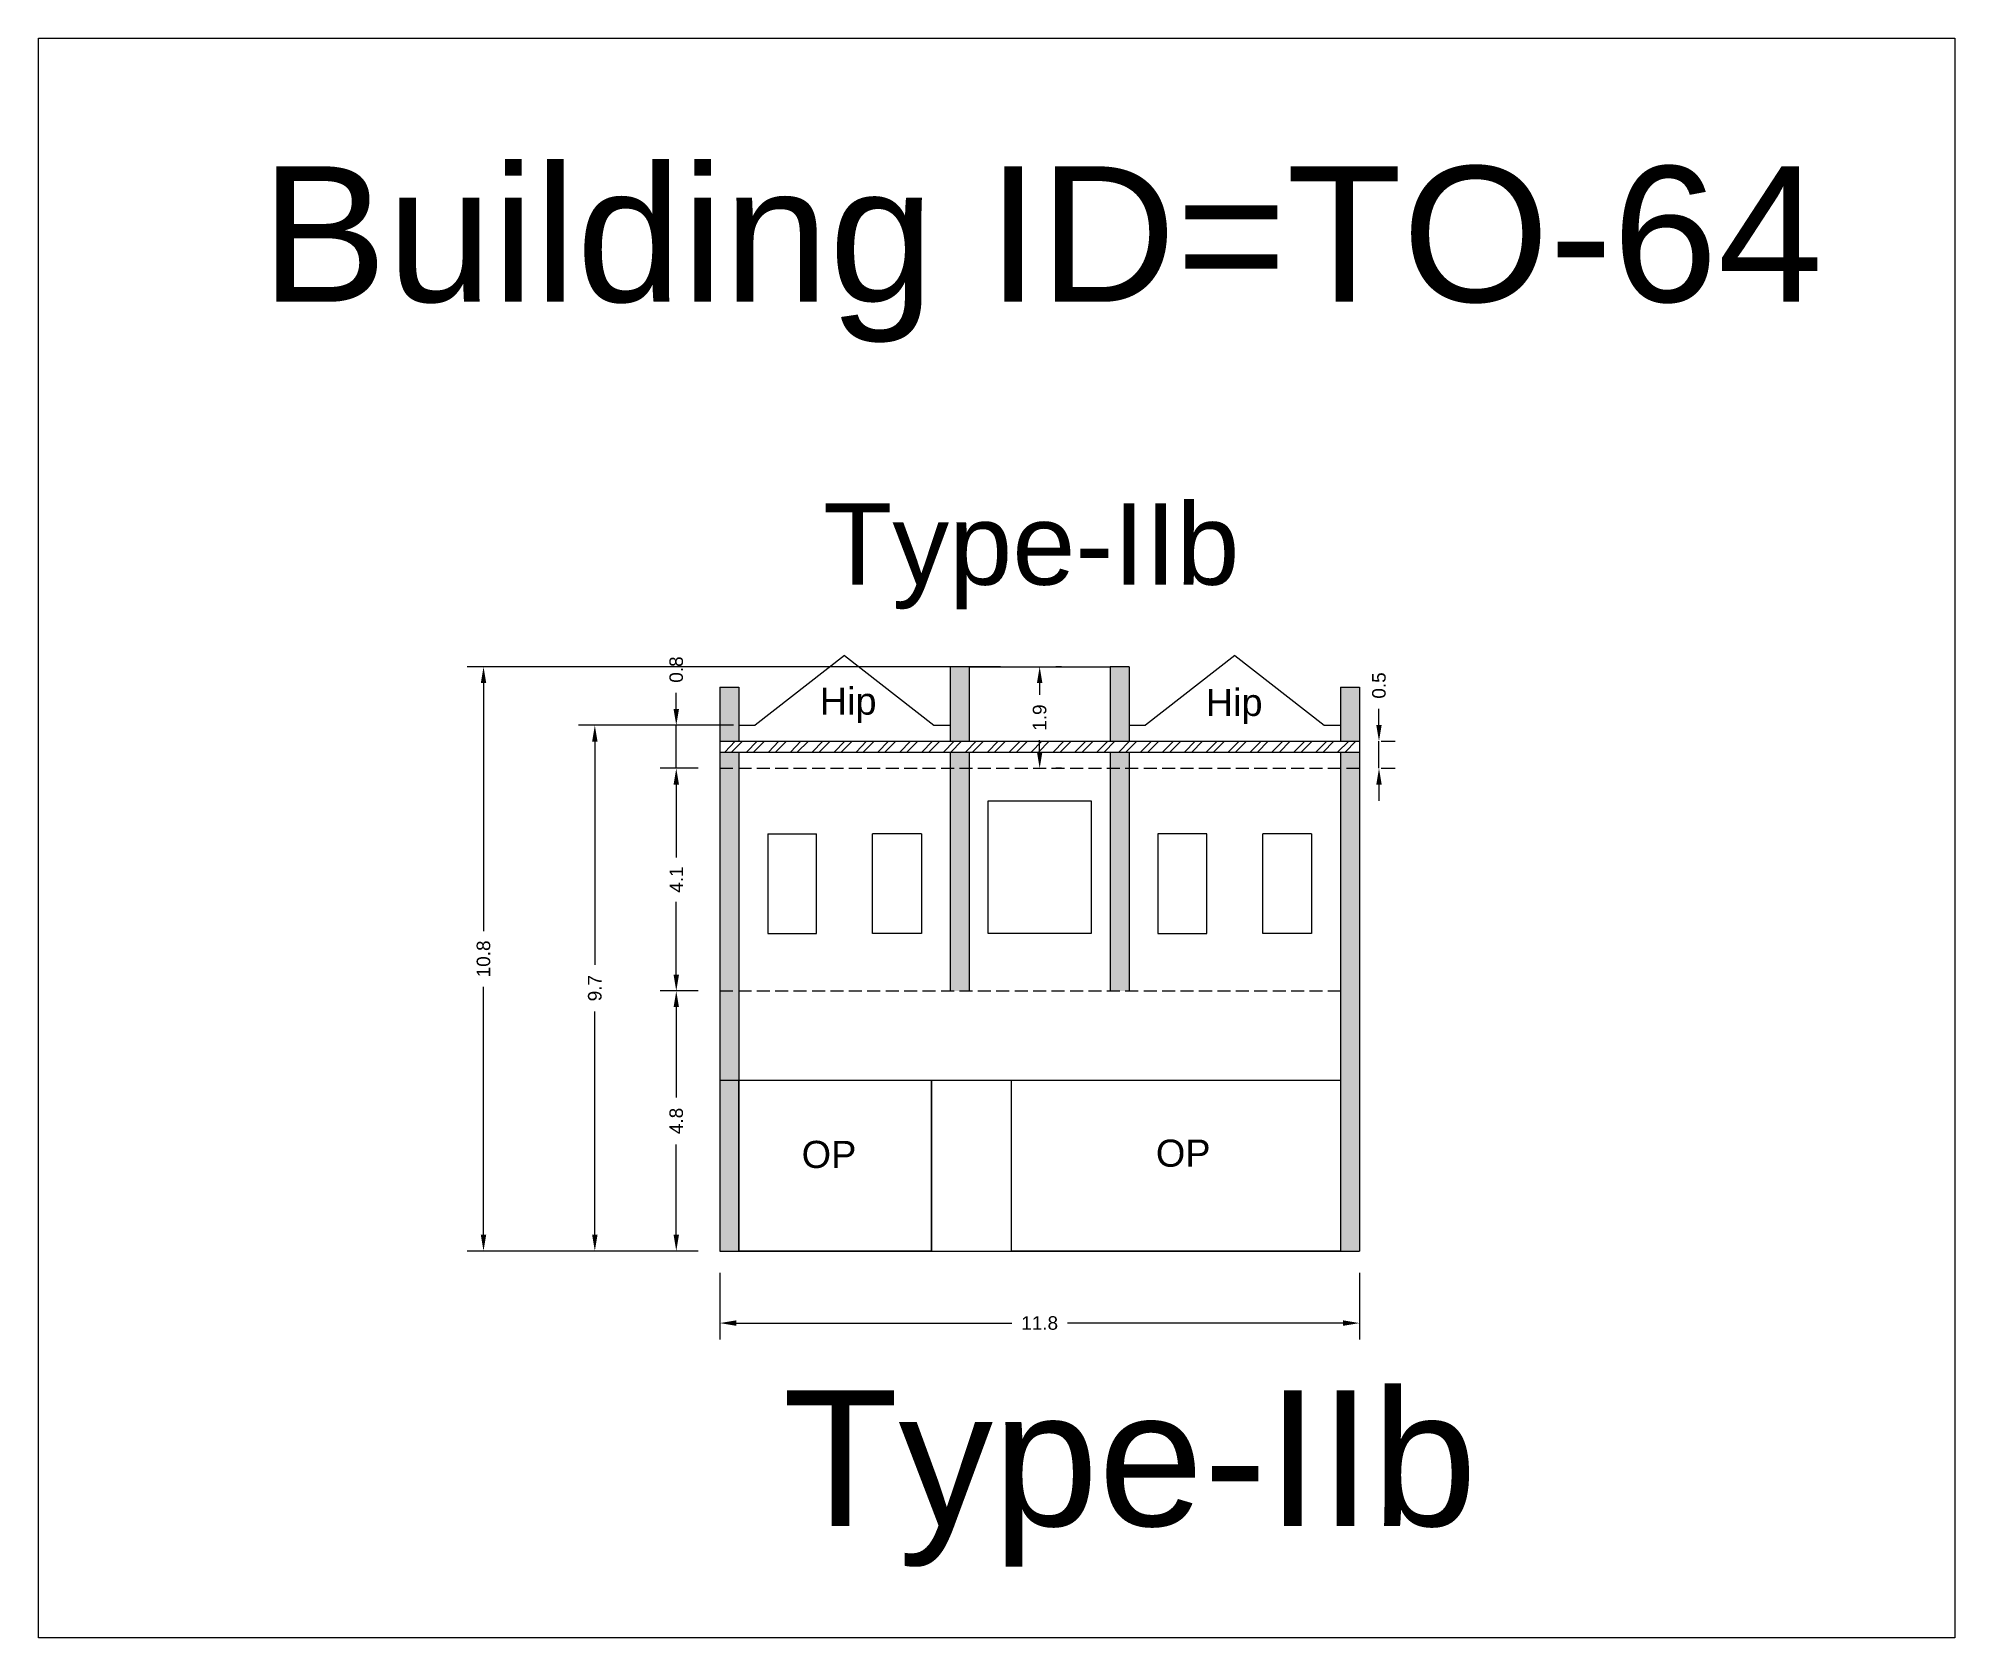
# Model space of a CAD drawing. Header units: metres. Extents: x 3416649 to 3417130, y -6713042 to -6712690.
# Drawn here: x 3416794.25 to 3416829.61, y -6713003.67 to -6712974.16 of the extents above; entities that cross this region are included whole.
import ezdxf

# ---------------------------------------------------------------- set-up
doc = ezdxf.new("R2010")
doc.units = ezdxf.units.M
doc.linetypes.add('ACAD_ISO02W100', pattern=[15, 12, -3])
doc.layers.add('Dotted', color=7, linetype='ACAD_ISO02W100', plot=False)
doc.styles.get("Standard").update_dxf_attribs({"font": 'arial.ttf'})
doc.dimstyles.new('ISO-25', dxfattribs={"dimtxt": 0.25, "dimasz": 0.3, "dimexe": 0.3, "dimexo": 0.4, "dimgap": 0.2, "dimtad": 0, "dimdec": 1, "dimdsep": 46, "dimtxsty": 'Standard', "dimcen": 2.5, "dimadec": 0, "dimazin": 0, "dimtfac": 1, "dimtdec": 1, "dimtmove": 0, "dimatfit": 3, "dimfxl": 1, "dimarcsym": 0})

# ---------------------------------------------------------------- blocks, each defined once
blk = doc.blocks.new('*D502')
at = {"color": 0, "lineweight": -2, "transparency": 16777216}
for p, q in [((3416806.423, -6712987.629), (3416805.718, -6712987.629)), ((3416806.018, -6712987.929), (3416806.018, -6712989.274)), ((3416806.018, -6712991.435), (3416806.018, -6712990.091)), ((3416806.423, -6712991.735), (3416805.718, -6712991.735))]:
    blk.add_line(p, q, dxfattribs=at)
at = {"color": 0, "transparency": 16777216}
for points in [[(3416805.968, -6712987.929), (3416806.068, -6712987.929), (3416806.018, -6712987.629)], [(3416805.968, -6712991.435), (3416806.068, -6712991.435), (3416806.018, -6712991.735)]]:
    blk.add_solid(points, dxfattribs=at)
at = {"layer": 'Defpoints', "color": 0, "transparency": 16777216}
for p in [(3416806.018, -6712987.629), (3416806.823, -6712987.629), (3416806.823, -6712991.735)]:
    blk.add_point(p, dxfattribs=at)
at = {"color": 0, "transparency": 16777216, "insert": (3416806.018, -6712989.682), "char_height": 0.25, "attachment_point": 5, "rotation": 90}
blk.add_mtext('4.1', dxfattribs=at)
blk = doc.blocks.new('*D503')
at = {"color": 0, "lineweight": -2, "transparency": 16777216}
for p, q in [((3416806.423, -6712991.735), (3416805.718, -6712991.735)), ((3416806.018, -6712992.035), (3416806.018, -6712993.702)), ((3416806.018, -6712996.235), (3416806.018, -6712994.568)), ((3416806.423, -6712996.535), (3416805.718, -6712996.535))]:
    blk.add_line(p, q, dxfattribs=at)
at = {"color": 0, "transparency": 16777216}
for points in [[(3416805.968, -6712992.035), (3416806.068, -6712992.035), (3416806.018, -6712991.735)], [(3416805.968, -6712996.235), (3416806.068, -6712996.235), (3416806.018, -6712996.535)]]:
    blk.add_solid(points, dxfattribs=at)
at = {"layer": 'Defpoints', "color": 0, "transparency": 16777216}
for p in [(3416806.823, -6712991.735), (3416806.018, -6712996.535), (3416806.823, -6712996.535)]:
    blk.add_point(p, dxfattribs=at)
at = {"color": 0, "transparency": 16777216, "insert": (3416806.018, -6712994.135), "char_height": 0.25, "attachment_point": 5, "rotation": 90}
blk.add_mtext('4.8', dxfattribs=at)
blk = doc.blocks.new('*D504')
at = {"color": 0, "lineweight": -2, "transparency": 16777216}
for p, q in [((3416806.823, -6712996.935), (3416806.823, -6712998.164)), ((3416818.623, -6712996.935), (3416818.623, -6712998.164)), ((3416807.123, -6712997.864), (3416812.21, -6712997.864)), ((3416818.323, -6712997.864), (3416813.236, -6712997.864))]:
    blk.add_line(p, q, dxfattribs=at)
at = {"color": 0, "transparency": 16777216}
for points in [[(3416807.123, -6712997.814), (3416807.123, -6712997.914), (3416806.823, -6712997.864)], [(3416818.323, -6712997.814), (3416818.323, -6712997.914), (3416818.623, -6712997.864)]]:
    blk.add_solid(points, dxfattribs=at)
at = {"layer": 'Defpoints', "color": 0, "transparency": 16777216}
for p in [(3416806.823, -6712996.535), (3416818.623, -6712996.535), (3416818.623, -6712997.864)]:
    blk.add_point(p, dxfattribs=at)
at = {"color": 0, "transparency": 16777216, "insert": (3416812.723, -6712997.864), "char_height": 0.25, "attachment_point": 5}
blk.add_mtext('11.8', dxfattribs=at)
blk = doc.blocks.new('*D505')
at = {"color": 0, "lineweight": -2, "transparency": 16777216}
for p, q in [((3416807.073, -6712986.835), (3416804.215, -6712986.835)), ((3416804.515, -6712987.135), (3416804.515, -6712991.257)), ((3416804.515, -6712996.235), (3416804.515, -6712992.113)), ((3416806.423, -6712996.535), (3416804.215, -6712996.535))]:
    blk.add_line(p, q, dxfattribs=at)
at = {"color": 0, "transparency": 16777216}
for points in [[(3416804.465, -6712987.135), (3416804.565, -6712987.135), (3416804.515, -6712986.835)], [(3416804.465, -6712996.235), (3416804.565, -6712996.235), (3416804.515, -6712996.535)]]:
    blk.add_solid(points, dxfattribs=at)
at = {"layer": 'Defpoints', "color": 0, "transparency": 16777216}
for p in [(3416804.515, -6712986.835), (3416807.473, -6712986.835), (3416806.823, -6712996.535)]:
    blk.add_point(p, dxfattribs=at)
at = {"color": 0, "transparency": 16777216, "insert": (3416804.515, -6712991.685), "char_height": 0.25, "attachment_point": 5, "rotation": 90}
blk.add_mtext('9.7', dxfattribs=at)
blk = doc.blocks.new('*D506')
at = {"color": 0, "lineweight": -2, "transparency": 16777216}
for p, q in [((3416812, -6712985.756), (3416802.161, -6712985.756)), ((3416802.461, -6712986.056), (3416802.461, -6712990.632)), ((3416802.461, -6712996.235), (3416802.461, -6712991.659)), ((3416806.423, -6712996.535), (3416802.161, -6712996.535))]:
    blk.add_line(p, q, dxfattribs=at)
at = {"color": 0, "transparency": 16777216}
for points in [[(3416802.411, -6712986.056), (3416802.511, -6712986.056), (3416802.461, -6712985.756)], [(3416802.411, -6712996.235), (3416802.511, -6712996.235), (3416802.461, -6712996.535)]]:
    blk.add_solid(points, dxfattribs=at)
at = {"layer": 'Defpoints', "color": 0, "transparency": 16777216}
for p in [(3416802.461, -6712985.756), (3416812.4, -6712985.756), (3416806.823, -6712996.535)]:
    blk.add_point(p, dxfattribs=at)
at = {"color": 0, "transparency": 16777216, "insert": (3416802.461, -6712991.145), "char_height": 0.25, "attachment_point": 5, "rotation": 90}
blk.add_mtext('10.8', dxfattribs=at)
blk = doc.blocks.new('*D507')
at = {"color": 0, "lineweight": -2, "transparency": 16777216}
for p, q in [((3416806.018, -6712986.535), (3416806.018, -6712986.235)), ((3416806.923, -6712986.835), (3416805.718, -6712986.835)), ((3416806.018, -6712987.629), (3416806.018, -6712986.835)), ((3416806.423, -6712987.629), (3416805.718, -6712987.629)), ((3416806.018, -6712987.929), (3416806.018, -6712988.229))]:
    blk.add_line(p, q, dxfattribs=at)
at = {"color": 0, "transparency": 16777216}
for points in [[(3416805.968, -6712986.535), (3416806.068, -6712986.535), (3416806.018, -6712986.835)], [(3416805.968, -6712987.929), (3416806.068, -6712987.929), (3416806.018, -6712987.629)]]:
    blk.add_solid(points, dxfattribs=at)
at = {"layer": 'Defpoints', "color": 0, "transparency": 16777216}
for p in [(3416806.018, -6712986.835), (3416807.323, -6712986.835), (3416806.823, -6712987.629)]:
    blk.add_point(p, dxfattribs=at)
at = {"color": 0, "transparency": 16777216, "insert": (3416806.018, -6712985.807), "char_height": 0.25, "attachment_point": 5, "rotation": 90}
blk.add_mtext('0.8', dxfattribs=at)
blk = doc.blocks.new('*D508')
at = {"color": 0, "lineweight": -2, "transparency": 16777216}
for p, q in [((3416813.123, -6712985.756), (3416813.023, -6712985.756)), ((3416812.723, -6712986.056), (3416812.723, -6712986.276)), ((3416812.723, -6712987.329), (3416812.723, -6712987.109)), ((3416813.123, -6712987.629), (3416813.023, -6712987.629))]:
    blk.add_line(p, q, dxfattribs=at)
at = {"color": 0, "transparency": 16777216}
for points in [[(3416812.673, -6712986.056), (3416812.773, -6712986.056), (3416812.723, -6712985.756)], [(3416812.673, -6712987.329), (3416812.773, -6712987.329), (3416812.723, -6712987.629)]]:
    blk.add_solid(points, dxfattribs=at)
at = {"layer": 'Defpoints', "color": 0, "transparency": 16777216}
for p in [(3416812.723, -6712985.756), (3416812.723, -6712987.629), (3416812.723, -6712987.629)]:
    blk.add_point(p, dxfattribs=at)
at = {"color": 0, "transparency": 16777216, "insert": (3416812.723, -6712986.693), "char_height": 0.25, "attachment_point": 5, "rotation": 90}
blk.add_mtext('1.9', dxfattribs=at)
blk = doc.blocks.new('*D509')
at = {"color": 0, "lineweight": -2, "transparency": 16777216}
for p, q in [((3416818.984, -6712986.829), (3416818.984, -6712986.529)), ((3416818.984, -6712987.629), (3416818.984, -6712987.129)), ((3416819.023, -6712987.129), (3416819.284, -6712987.129)), ((3416819.023, -6712987.629), (3416819.284, -6712987.629)), ((3416818.984, -6712987.929), (3416818.984, -6712988.229))]:
    blk.add_line(p, q, dxfattribs=at)
at = {"color": 0, "transparency": 16777216}
for points in [[(3416818.934, -6712986.829), (3416819.034, -6712986.829), (3416818.984, -6712987.129)], [(3416818.934, -6712987.929), (3416819.034, -6712987.929), (3416818.984, -6712987.629)]]:
    blk.add_solid(points, dxfattribs=at)
at = {"layer": 'Defpoints', "color": 0, "transparency": 16777216}
for p in [(3416818.623, -6712987.129), (3416818.984, -6712987.129), (3416818.623, -6712987.629)]:
    blk.add_point(p, dxfattribs=at)
at = {"color": 0, "transparency": 16777216, "insert": (3416818.984, -6712986.101), "char_height": 0.25, "attachment_point": 5, "rotation": 90}
blk.add_mtext('0.5', dxfattribs=at)

msp = doc.modelspace()

# ---------------------------------------------------------------- hatches: boundary and pattern name
h = msp.add_hatch(color=256)
h.dxf.hatch_style = 1
h.paths.add_polyline_path([(3416806.823, -6712986.129), (3416807.173, -6712986.129), (3416807.173, -6712987.129), (3416806.823, -6712987.129)])
h.paths.add_polyline_path([(3416806.823, -6712987.329), (3416807.173, -6712987.329), (3416807.173, -6712987.629), (3416806.823, -6712987.629)])
h.paths.add_polyline_path([(3416806.823, -6712987.629), (3416807.173, -6712987.629), (3416807.173, -6712996.535), (3416806.823, -6712996.535)])
h.paths.add_polyline_path([(3416811.073, -6712987.629), (3416811.423, -6712987.629), (3416811.423, -6712991.735), (3416811.073, -6712991.735)])
h.paths.add_polyline_path([(3416811.073, -6712987.329), (3416811.423, -6712987.329), (3416811.423, -6712987.629), (3416811.073, -6712987.629)])
h.paths.add_polyline_path([(3416811.073, -6712985.756), (3416811.423, -6712985.756), (3416811.423, -6712987.129), (3416811.073, -6712987.129)])
h = msp.add_hatch(color=256)
h.dxf.hatch_style = 1
h.paths.add_polyline_path([(3416818.623, -6712986.129), (3416818.273, -6712986.129), (3416818.273, -6712987.129), (3416818.623, -6712987.129)])
h.paths.add_polyline_path([(3416818.623, -6712987.329), (3416818.273, -6712987.329), (3416818.273, -6712987.629), (3416818.623, -6712987.629)])
h.paths.add_polyline_path([(3416818.623, -6712987.629), (3416818.273, -6712987.629), (3416818.273, -6712996.535), (3416818.623, -6712996.535)])
h.paths.add_polyline_path([(3416814.373, -6712987.629), (3416814.023, -6712987.629), (3416814.023, -6712991.735), (3416814.373, -6712991.735)])
h.paths.add_polyline_path([(3416814.373, -6712987.329), (3416814.023, -6712987.329), (3416814.023, -6712987.629), (3416814.373, -6712987.629)])
h.paths.add_polyline_path([(3416814.373, -6712985.756), (3416814.023, -6712985.756), (3416814.023, -6712987.129), (3416814.373, -6712987.129)])
h = msp.add_hatch()
h.set_pattern_fill('ANSI32', color=256, scale=0.03)
h.set_pattern_definition([(45, (-61.29003, 0), (-0.202055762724, 0.202055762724), []), (45, (-61.15533, 0), (-0.202055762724, 0.202055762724), [])])
h.paths.add_polyline_path([(3416818.623, -6712987.329), (3416818.623, -6712987.129), (3416806.823, -6712987.129), (3416806.823, -6712987.329)])

# ---------------------------------------------------------------- linework, layer by layer
for points in [[(3416794.247, -6712974.161), (3416829.607, -6712974.161), (3416829.607, -6713003.668), (3416794.247, -6713003.668)], [(3416813.673, -6712988.229), (3416813.673, -6712990.679), (3416811.773, -6712990.679), (3416811.773, -6712988.229)], [(3416815.806, -6712990.679), (3416815.806, -6712988.839), (3416814.906, -6712988.839), (3416814.906, -6712990.679)], [(3416807.173, -6712993.385), (3416810.727, -6712993.385), (3416810.727, -6712996.535), (3416807.173, -6712996.535)], [(3416812.202, -6712993.385), (3416818.273, -6712993.385), (3416818.273, -6712996.535), (3416812.202, -6712996.535)]]:
    msp.add_lwpolyline(points, close=True)
for points in [[(3416809.123, -6712985.549), (3416807.473, -6712986.835)], [(3416809.123, -6712985.549), (3416810.773, -6712986.835)], [(3416816.323, -6712985.549), (3416814.673, -6712986.835)], [(3416816.323, -6712985.549), (3416817.973, -6712986.835)], [(3416811.073, -6712985.756), (3416811.073, -6712987.129)], [(3416811.423, -6712985.756), (3416811.073, -6712985.756)], [(3416811.423, -6712985.756), (3416811.423, -6712987.129)], [(3416811.423, -6712985.756), (3416814.023, -6712985.756)], [(3416814.023, -6712985.756), (3416814.023, -6712987.129)], [(3416814.373, -6712985.756), (3416814.023, -6712985.756)], [(3416814.373, -6712985.756), (3416814.373, -6712987.137)], [(3416806.823, -6712986.129), (3416806.823, -6712996.535)], [(3416806.823, -6712986.129), (3416807.173, -6712986.129)], [(3416807.173, -6712986.129), (3416807.173, -6712987.129)], [(3416818.273, -6712986.129), (3416818.273, -6712987.129)], [(3416818.273, -6712986.129), (3416818.623, -6712986.129)], [(3416818.623, -6712986.129), (3416818.623, -6712996.535)], [(3416807.173, -6712986.835), (3416807.473, -6712986.835)], [(3416810.773, -6712986.835), (3416811.073, -6712986.835)], [(3416814.373, -6712986.835), (3416814.673, -6712986.835)], [(3416817.973, -6712986.835), (3416818.273, -6712986.835)], [(3416806.823, -6712987.129), (3416818.623, -6712987.129)], [(3416806.823, -6712987.329), (3416818.623, -6712987.329)], [(3416807.173, -6712987.329), (3416807.173, -6712996.535)], [(3416811.073, -6712987.329), (3416811.073, -6712991.735)], [(3416811.423, -6712987.329), (3416811.423, -6712991.735)], [(3416814.023, -6712987.329), (3416814.023, -6712991.735)], [(3416814.373, -6712987.329), (3416814.373, -6712991.735)], [(3416818.273, -6712987.329), (3416818.273, -6712996.535)], [(3416807.706, -6712988.839), (3416808.606, -6712988.839)], [(3416807.706, -6712988.839), (3416807.706, -6712990.679)], [(3416808.606, -6712990.679), (3416808.606, -6712988.839)], [(3416809.64, -6712990.679), (3416809.64, -6712988.839)], [(3416810.54, -6712988.839), (3416809.64, -6712988.839)], [(3416810.54, -6712988.839), (3416810.54, -6712990.679)], [(3416817.74, -6712988.839), (3416816.84, -6712988.839)], [(3416816.84, -6712990.679), (3416816.84, -6712988.839)], [(3416817.74, -6712988.839), (3416817.74, -6712990.679)], [(3416807.706, -6712990.679), (3416808.606, -6712990.679)], [(3416810.54, -6712990.679), (3416809.64, -6712990.679)], [(3416817.74, -6712990.679), (3416816.84, -6712990.679)], [(3416806.823, -6712993.385), (3416818.273, -6712993.385)], [(3416810.727, -6712996.535), (3416810.727, -6712993.385)], [(3416812.202, -6712996.535), (3416812.202, -6712993.385)], [(3416806.823, -6712996.535), (3416818.623, -6712996.535)]]:
    msp.add_lwpolyline(points)
at = {"layer": 'Dotted', "ltscale": 0.02}
for points in [[(3416806.823, -6712987.629), (3416818.623, -6712987.629)], [(3416806.823, -6712991.735), (3416818.273, -6712991.735)]]:
    msp.add_lwpolyline(points, dxfattribs=at)

# ---------------------------------------------------------------- texts
for s, width, heights, insert, char_height, attachment_point in [('Building ID=TO-64', 67.86454, [0.517], (3416798.352, -6712976.522), 2.5, 1), ('Type-IIb ', 9.99112, [0.517], (3416808.725, -6712982.742), 1.5, 1), ('Hip', 67.86454, [0], (3416809.713, -6712986.139), 0.5, 3), ('Hip', 67.86454, [0], (3416816.836, -6712986.163), 0.5, 3), ('OP', 67.86454, [0], (3416808.331, -6712994.502), 0.5, 1), ('OP', 67.86454, [0], (3416814.867, -6712994.479), 0.5, 1), ('Type-IIb', 67.86454, [0.517], (3416807.984, -6712999.107), 2.5, 1)]:
    msp.add_mtext_dynamic_manual_height_columns(s, width=width, gutter_width=12.5, heights=heights, dxfattribs=dict(insert=insert, char_height=char_height, attachment_point=attachment_point))

# ---------------------------------------------------------------- dimensions: what is measured, and where the dimension line sits
for base, p1, p2, picture, middle in [((3416806.018, -6712986.835), (3416806.823, -6712987.629), (3416807.323, -6712986.835), '*D507', (3416806.018, -6712985.807)), ((3416802.461, -6712985.756), (3416806.823, -6712996.535), (3416812.4, -6712985.756), '*D506', (3416802.461, -6712991.145)), ((3416812.723, -6712987.629), (3416812.723, -6712985.756), (3416812.723, -6712987.629), '*D508', (3416812.723, -6712986.693)), ((3416818.984, -6712987.129), (3416818.623, -6712987.629), (3416818.623, -6712987.129), '*D509', (3416818.984, -6712986.101)), ((3416804.515, -6712986.835), (3416806.823, -6712996.535), (3416807.473, -6712986.835), '*D505', (3416804.515, -6712991.685)), ((3416806.018, -6712987.629), (3416806.823, -6712991.735), (3416806.823, -6712987.629), '*D502', (3416806.018, -6712989.682)), ((3416806.018, -6712996.535), (3416806.823, -6712991.735), (3416806.823, -6712996.535), '*D503', (3416806.018, -6712994.135))]:
    dim = msp.add_linear_dim(base=base, p1=p1, p2=p2, angle=90, dimstyle='ISO-25')
    dim.commit()
    dim.dimension.update_dxf_attribs({"geometry": picture, "text_midpoint": middle})
dim = msp.add_linear_dim(base=(3416818.623, -6712997.864), p1=(3416806.823, -6712996.535), p2=(3416818.623, -6712996.535), dimstyle='ISO-25')
dim.commit()
dim.dimension.update_dxf_attribs({"geometry": '*D504', "text_midpoint": (3416812.723, -6712997.864)})

doc.saveas('drawing.dxf')
